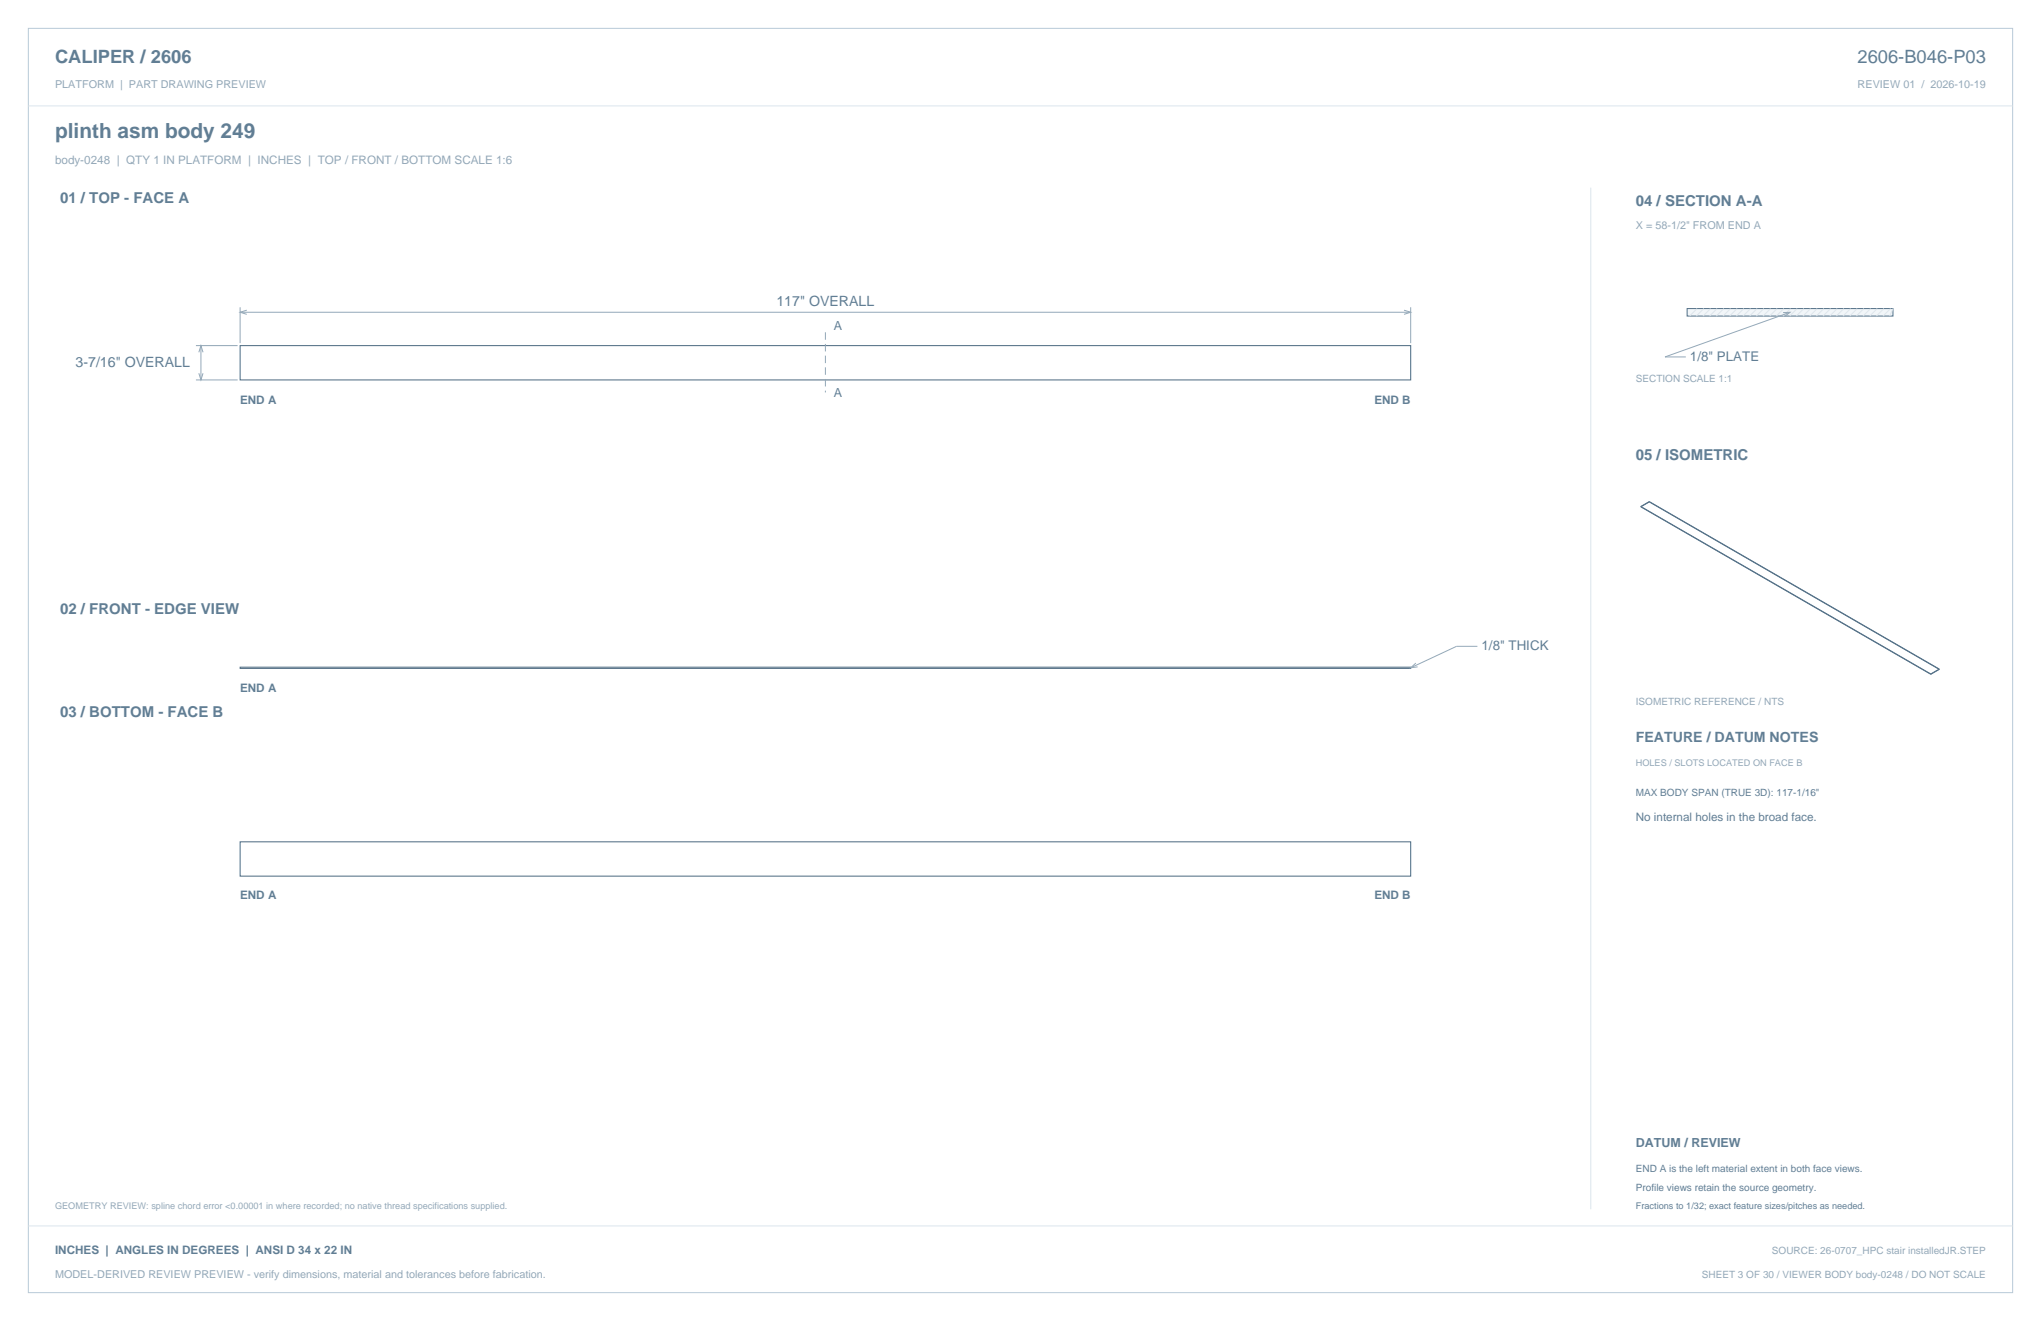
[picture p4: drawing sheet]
<svg xmlns="http://www.w3.org/2000/svg" width="864mm" height="559mm" viewBox="0 0 864 559" stroke-linecap="round" stroke-linejoin="round" font-family="sans-serif">
<defs><g id="words">
<text font-size="8.8" fill="#617e94" x="23.3" y="58.2">plinth asm body 249</text>
<g font-size="7.8" fill="#617e94">
<text x="23.3" y="26.8">CALIPER / 2606</text>
<text x="786" y="26.8">2606-B046-P03</text>
</g>
<g font-size="6.3" fill="#617e94">
<text x="25.4" y="86.1">01 / TOP - FACE A</text>
<text x="692.1" y="87.1">04 / SECTION A-A</text>
<text x="692.1" y="194.4">05 / ISOMETRIC</text>
<text x="25.4" y="259.6">02 / FRONT - EDGE VIEW</text>
<text x="25.4" y="303.4">03 / BOTTOM - FACE B</text>
</g>
<g font-size="6" fill="#617e94">
<text x="328.5" y="129.3">117&quot; OVERALL</text>
<text x="32" y="155.2">3-7/16&quot; OVERALL</text>
<text x="692.1" y="314">FEATURE / DATUM NOTES</text>
</g>
<g font-size="5.6" fill="#617e94">
<text x="715.1" y="152.8">1/8&quot; PLATE</text>
<text x="626.9" y="275.2">1/8&quot; THICK</text>
</g>
<g font-size="5.3" fill="#617e94">
<text x="352.8" y="139.5">A</text>
<text x="352.8" y="167.8">A</text>
<text x="692.1" y="485.1">DATUM / REVIEW</text>
</g>
<text font-size="4.9" fill="#93a8b9" x="23.3" y="69.5">body-0248 | QTY 1 IN PLATFORM | INCHES | TOP / FRONT / BOTTOM SCALE 1:6</text>
<g font-size="4.9" fill="#617e94">
<text x="101.6" y="170.9">END A</text>
<text x="581.5" y="170.9">END B</text>
<text x="101.6" y="292.6">END A</text>
<text x="692.1" y="347.5">No internal holes in the broad face.</text>
<text x="101.6" y="380.5">END A</text>
<text x="581.5" y="380.5">END B</text>
<text x="23.3" y="530.6">INCHES | ANGLES IN DEGREES | ANSI D 34 x 22 IN</text>
</g>
<g font-size="4.6" fill="#93a8b9">
<text x="23.3" y="37">PLATFORM | PART DRAWING PREVIEW</text>
<text x="786" y="37">REVIEW 01 / 2026-10-19</text>
<text x="692.1" y="97">X = 58-1/2&quot; FROM END A</text>
<text x="23.3" y="540.5">MODEL-DERIVED REVIEW PREVIEW - verify dimensions, material and tolerances before fabrication.</text>
</g>
<g font-size="4.2" fill="#93a8b9">
<text x="692.1" y="161.6">SECTION SCALE 1:1</text>
<text x="692.1" y="298.1">ISOMETRIC REFERENCE / NTS</text>
<text x="749.7" y="530.6">SOURCE: 26-0707_HPC stair installedJR.STEP</text>
<text x="720.1" y="540.5">SHEET 3 OF 30 / VIEWER BODY body-0248 / DO NOT SCALE</text>
</g>
<g font-size="4.2" fill="#617e94">
<text x="692.1" y="336.9">MAX BODY SPAN (TRUE 3D): 117-1/16&quot;</text>
<text x="692.1" y="495.7">END A is the left material extent in both face views.</text>
<text x="692.1" y="503.8">Profile views retain the source geometry.</text>
</g>
<g font-size="3.9" fill="#93a8b9">
<text x="692.1" y="323.8">HOLES / SLOTS LOCATED ON FACE B</text>
<text x="23.3" y="511.5">GEOMETRY REVIEW: spline chord error &lt;0.00001 in where recorded; no native thread specifications supplied.</text>
</g>
<text font-size="3.9" fill="#617e94" x="692.1" y="511.5">Fractions to 1/32; exact feature sizes/pitches as needed.</text>
</g></defs>
<path d="M12 12h839.6v534.8h-839.6z" fill="none" stroke="#b8cad8" stroke-width=".42"/>
<path d="M12 44.8h839.6M673.1 79.4v432.1" fill="none" stroke="#dbe5ed" stroke-width=".42"/>
<path d="M101.6 146.2h495.3v14.5h-495.3zM101.6 356.1h495.3v14.5h-495.3z" fill="none" stroke="#536f85" stroke-width=".44"/>
<path d="M101.6 130v15.1M101.6 132.1h495.3M104.4 131.2l-2.8 .9 2.8 .9M594.1 131.2l2.8 .9-2.8 .9M596.9 130v15.1M82.9 146.2h17.6M84.1 149l.9-2.8 .9 2.8M84.1 157.9l.9 2.8 .9-2.8M85 146.2v14.5M82.9 160.7h17.6M625.1 273.4h-8.8l-19.4 9.1M599.1 280.5l-2.2 2 2.9-.4" fill="none" stroke="#93a8b9" stroke-width=".42"/>
<path d="M349.2 140.6v25.4" fill="none" stroke="#93a8b9" stroke-width=".42" stroke-dasharray="3.2 1.8" stroke-linecap="butt"/>
<path d="M101.6 282.2h495.3v.6h-495.3z" fill="none" stroke="#536f85" stroke-width=".42"/>
<path d="M713.9 130.5h87.1v3.2h-87.1z" fill-rule="evenodd" fill="#f2f6f9" stroke="#536f85" stroke-width=".42"/>
<g fill="none" stroke="#dbe5ed" stroke-width=".42">
<path d="M718.1 130.5l-3.2 3.2M720.9 130.5l-3.2 3.2M723.7 130.5l-3.1 3.2M726.6 130.5l-3.2 3.2M729.4 130.5l-3.2 3.2M732.2 130.5l-3.2 3.2M735 130.5l-3.1 3.2M737.8 130.5l-3.1 3.2M740.7 130.5l-3.2 3.2M743.5 130.5l-3.2 3.2M746.3 130.5l-3.2 3.2M749.1 130.5l-3.1 3.2"/>
<path d="M752 130.5l-3.2 3.2M754.8 130.5l-3.2 3.2M757.6 130.5l-3.2 3.2M760.4 130.5l-3.1 3.2M763.2 130.5l-3.1 3.2M766.1 130.5l-3.2 3.2M768.9 130.5l-3.2 3.2M771.7 130.5l-3.2 3.2M774.5 130.5l-3.1 3.2M777.4 130.5l-3.2 3.2M780.2 130.5l-3.2 3.2M783 130.5l-3.2 3.2"/>
<path d="M785.8 130.5l-3.1 3.2M788.6 130.5l-3.1 3.2M791.5 130.5l-3.2 3.2M794.3 130.5l-3.2 3.2M797.1 130.5l-3.2 3.2M799.9 130.5l-3.1 3.2M801 130.5l-1.4 3.2M12 518.6h839.6"/>
</g>
<path d="M754.5 132.2l2.9-.1-2.3 1.8M757.4 132.1l-52.9 18.9h8.8" fill="none" stroke="#93a8b9" stroke-width=".42"/>
<path d="M694.3 214.2v.2M694.3 214.4l122.7 70.8M694.3 214.2l122.7 70.9M697.9 212.2l-3.6 2M697.9 212.3l122.7 70.9M697.9 212.2v.1M697.9 212.2l122.7 70.8M697.9 212.3l-3.6 2.1M817 285.1v.1M820.6 283.2l-3.6 2M820.6 283v.2M820.6 283l-3.6 2.1" fill="none" stroke="#536f85" stroke-width=".42"/>
<use href="#words"/>
</svg>
